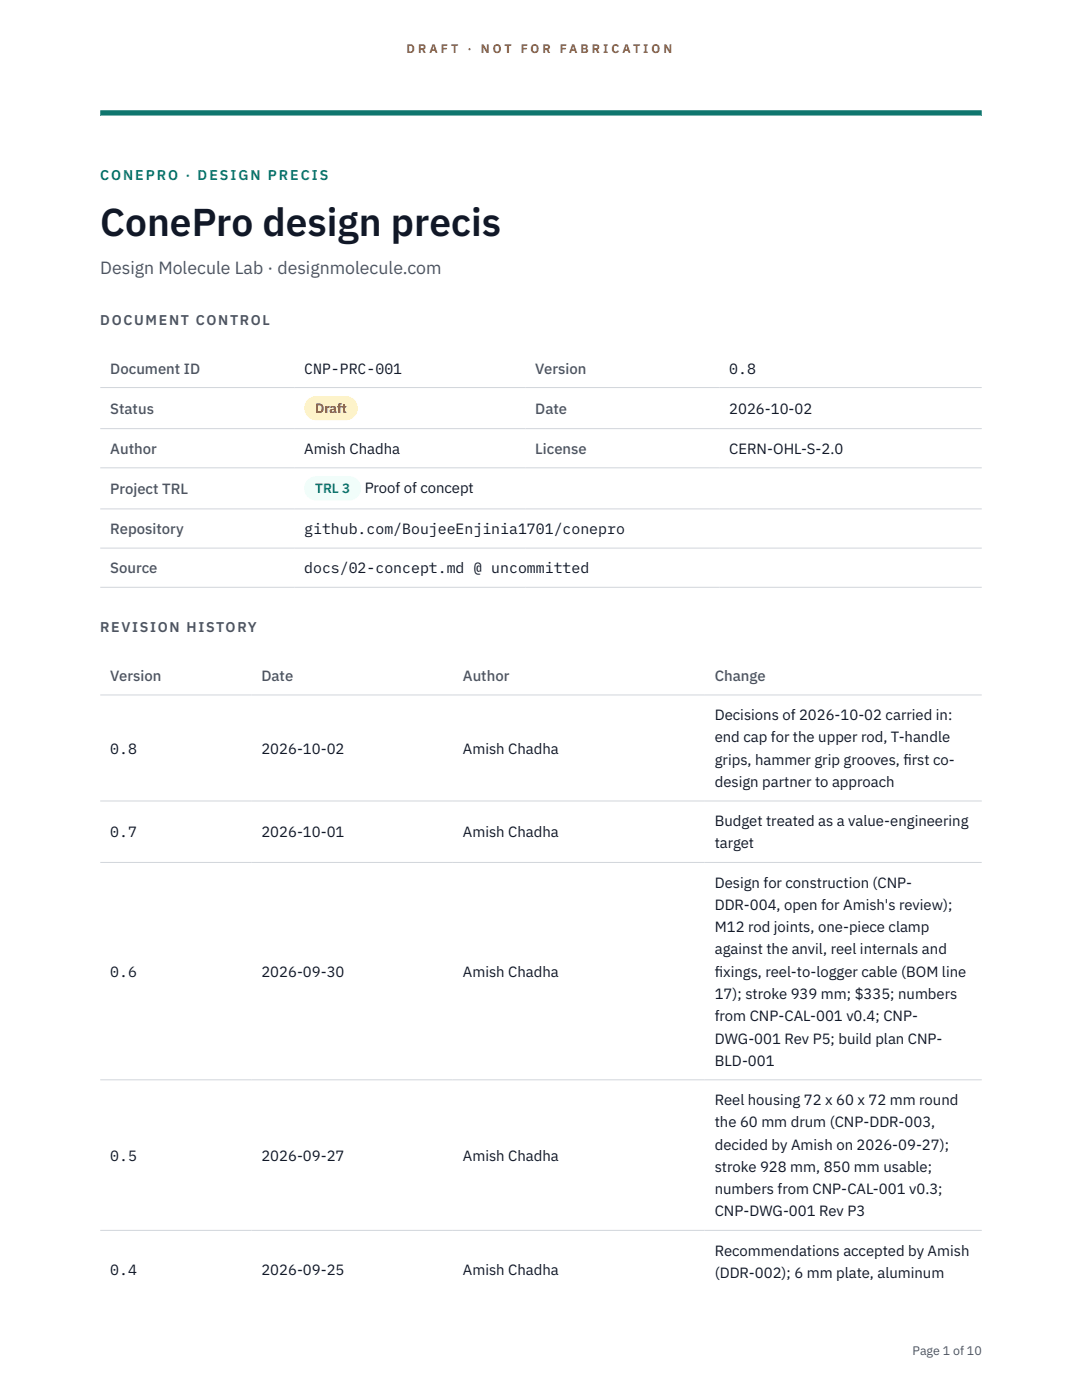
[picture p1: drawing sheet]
<svg xmlns="http://www.w3.org/2000/svg" width="216mm" height="279mm" viewBox="0 0 216 279" stroke-linecap="round" stroke-linejoin="round" font-family="sans-serif">
<defs><g id="words">
<text font-size="7.8" fill="#111827" x="20" y="47.1">ConePro design precis</text>
<text font-size="3.5" fill="#4b5563" x="20" y="54.6">Design Molecule Lab · designmolecule.com</text>
<g font-size="3" fill="#4b5563">
<text x="22" y="74.5">Document ID</text>
<text x="106.8" y="74.5">Version</text>
<text x="22" y="82.6">Status</text>
<text x="106.8" y="82.6">Date</text>
<text x="22" y="90.6">Author</text>
<text x="106.8" y="90.6">License</text>
<text x="22" y="98.6">Project TRL</text>
<text x="22" y="106.6">Repository</text>
<text x="22" y="114.4">Source</text>
<text x="22" y="135.9">Version</text>
<text x="52.2" y="135.9">Date</text>
<text x="92.4" y="135.9">Author</text>
<text x="142.6" y="135.9">Change</text>
</g>
<g font-size="3" fill="#111827">
<text x="60.7" y="74.5">CNP-PRC-001</text>
<text x="145.5" y="74.5">0.8</text>
<text x="145.5" y="82.6">2026-10-02</text>
<text x="60.7" y="90.6">Amish Chadha</text>
<text x="145.5" y="90.6">CERN-OHL-S-2.0</text>
<text x="72.8" y="98.5">Proof of concept</text>
<text x="60.7" y="106.6">github.com/BoujeeEnjinia1701/conepro</text>
<text x="60.7" y="114.4">docs/02-concept.md @ uncommitted</text>
<text x="142.6" y="143.7">Decisions of 2026-10-02 carried in:</text>
<text x="142.6" y="148.2">end cap for the upper rod, T-handle</text>
<text x="22" y="150.4">0.8</text>
<text x="52.2" y="150.4">2026-10-02</text>
<text x="92.4" y="150.4">Amish Chadha</text>
<text x="142.6" y="152.6">grips, hammer grip grooves, f</text>
<text x="180.3" y="152.6">irst co-</text>
<text x="142.6" y="157.1">design partner to approach</text>
<text x="22" y="167.1">0.7</text>
<text x="52.2" y="167.1">2026-10-01</text>
<text x="92.4" y="167.1">Amish Chadha</text>
<text x="142.6" y="164.9">Budget treated as a value-engineering</text>
<text x="142.6" y="169.3">target</text>
<text x="142.6" y="177.1">Design for construction (CNP-</text>
<text x="142.6" y="181.6">DDR-004, open for Amish's review);</text>
<text x="142.6" y="186">M12 rod joints, one-piece clamp</text>
<text x="142.6" y="190.5">against the anvil, reel internals and</text>
<text x="22" y="194.9">0.6</text>
<text x="52.2" y="194.9">2026-09-30</text>
<text x="92.4" y="194.9">Amish Chadha</text>
<text x="142.6" y="194.9">f</text>
<text x="142.6" y="194.9">ixings, reel-to-logger cable (BOM line</text>
<text x="142.6" y="199.4">17); stroke 939 mm; $335; numbers</text>
<text x="142.6" y="203.8">from CNP-CAL-001 v0.4; CNP-</text>
<text x="142.6" y="208.3">DWG-001 Rev P5; build plan CNP-</text>
<text x="142.6" y="212.7">BLD-001</text>
<text x="142.6" y="220.5">Reel housing 72 x 60 x 72 mm round</text>
<text x="142.6" y="225">the 60 mm drum (CNP-DDR-003,</text>
<text x="22" y="231.6">0.5</text>
<text x="52.2" y="231.6">2026-09-27</text>
<text x="92.4" y="231.6">Amish Chadha</text>
<text x="142.6" y="229.4">decided by Amish on 2026-09-27);</text>
<text x="142.6" y="233.9">stroke 928 mm, 850 mm usable;</text>
<text x="142.6" y="238.3">numbers from CNP-CAL-001 v0.3;</text>
<text x="142.6" y="242.7">CNP-DWG-001 Rev P3</text>
<text x="142.6" y="250.6">Recommendations accepted by Amish</text>
<text x="22" y="254.4">0.4</text>
<text x="52.2" y="254.4">2026-09-25</text>
<text x="92.4" y="254.4">Amish Chadha</text>
<text x="142.6" y="255">(DDR-002); 6 mm plate, aluminum</text>
</g>
<text font-size="2.8" fill="#0f766e" x="20" y="36">CONEPRO · DESIGN PRECIS</text>
<g font-size="2.8" fill="#4b5563">
<text x="20" y="64.8">DOCUMENT CONTROL</text>
<text x="20" y="126.2">REVISION HISTORY</text>
</g>
<text font-size="2.7" fill="#92400e" x="62.9" y="82.5">Draft</text>
<text font-size="2.7" fill="#0f766e" x="62.9" y="98.5">TRL 3</text>
<g font-size="2.5" fill="#b45309">
<text x="81.1" y="10.5">D R A F T</text>
<text x="93.3" y="10.5">·</text>
<text x="95.9" y="10.5">N O T</text>
<text x="103.9" y="10.5">F O R</text>
<text x="111.7" y="10.5">F A B R I C A T I O N</text>
</g>
<text font-size="2.5" fill="#4b5563" x="182.1" y="270.3">Page 1 of 10</text>
</g></defs>
<path d="M20 23.1h175.9zM20 22h175.9v1.1h-175.9z" fill-rule="evenodd" fill="#0f766e"/>
<path d="M20 77.3h175.9M20 85.5h175.9M20 93.4h175.9M20 101.6h175.9M20 109.4h175.9M20 117.2h175.9M20 138.7h175.9M20 159.9h175.9M20 172.1h175.9M20 215.5h175.9M20 245.5h175.9" fill="none" stroke="#d1d5db" stroke-width=".2"/>
<path d="M60.7 79h10.7v4.9h-10.7z" fill="#fef3c7"/>
<path d="M60.7 95.1h11.4v4.8h-11.4z" fill="#f0fdfa"/>
<use href="#words"/>
</svg>
